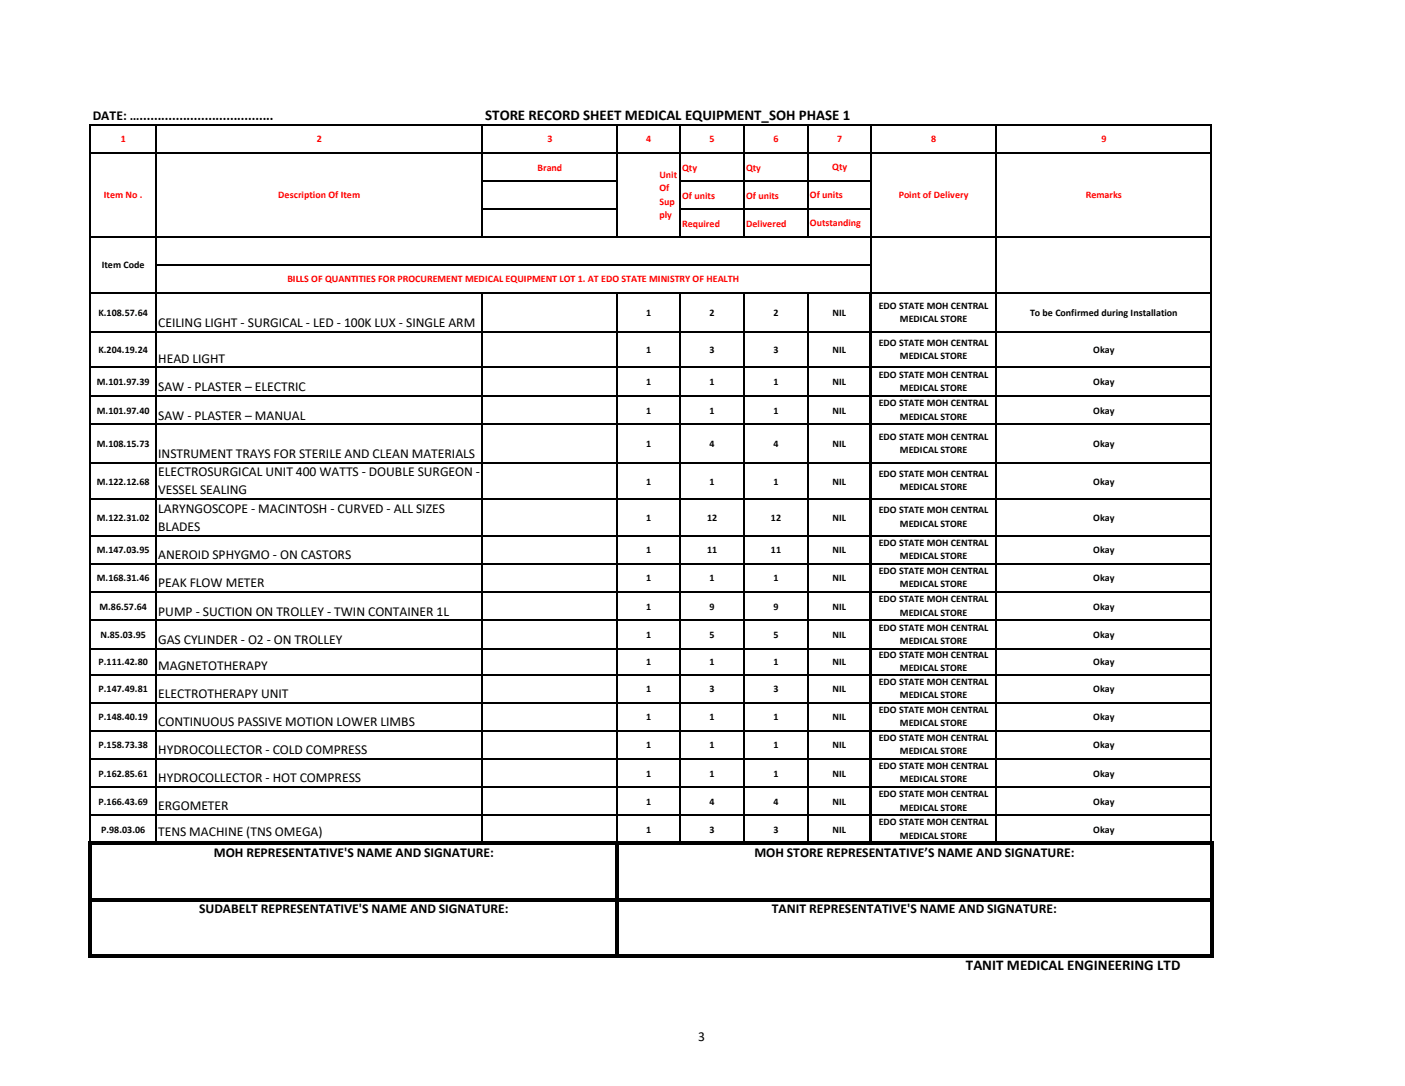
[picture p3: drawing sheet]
<svg xmlns="http://www.w3.org/2000/svg" width="279mm" height="216mm" viewBox="0 0 279 216" stroke-linecap="round" stroke-linejoin="round" font-family="sans-serif">
<defs><g id="words">
<g font-size="3">
<text x="96.5" y="23.9">STORE RECORD SHEET MEDICAL EQUIPMENT_SOH PHASE 1</text>
<text x="192.1" y="192.8">TANIT MEDICAL ENGINEERING LTD</text>
</g>
<g font-size="2.7">
<text x="18.5" y="23.9">DATE: ….....................................</text>
<text x="31.5" y="65">CEILING LIGHT - SURGICAL - LED - 100K LUX - SINGLE ARM</text>
<text x="31.5" y="72.1">HEAD LIGHT</text>
<text x="31.5" y="77.7">SAW - PLASTER – ELECTRIC</text>
<text x="31.5" y="83.4">SAW - PLASTER – MANUAL</text>
<text x="31.5" y="91">INSTRUMENT TRAYS FOR STERILE AND CLEAN MATERIALS</text>
<text x="31.5" y="94.6">ELECTROSURGICAL UNIT 400 WATTS - DOUBLE SURGEON -</text>
<text x="31.5" y="98.2">VESSEL SEALING</text>
<text x="31.5" y="101.9">LARYNGOSCOPE - MACINTOSH - CURVED - ALL SIZES</text>
<text x="31.5" y="105.5">BLADES</text>
<text x="31.5" y="111.1">ANEROID SPHYGMO - ON CASTORS</text>
<text x="31.5" y="116.7">PEAK FLOW METER</text>
<text x="31.5" y="122.4">PUMP - SUCTION ON TROLLEY - TWIN CONTAINER 1L</text>
<text x="31.5" y="128">GAS CYLINDER - O2 - ON TROLLEY</text>
<text x="31.5" y="133.1">MAGNETOTHERAPY</text>
<text x="31.5" y="138.7">ELECTROTHERAPY UNIT</text>
<text x="31.5" y="144.3">CONTINUOUS PASSIVE MOTION LOWER LIMBS</text>
<text x="31.5" y="149.9">HYDROCOLLECTOR - COLD COMPRESS</text>
<text x="31.5" y="155.5">HYDROCOLLECTOR - HOT COMPRESS</text>
<text x="31.5" y="161.1">ERGOMETER</text>
<text x="31.5" y="166.2">TENS MACHINE (TNS OMEGA)</text>
<text x="42.5" y="170.4">MOH REPRESENTATIVE'S NAME AND SIGNATURE:</text>
<text x="150" y="170.4">MOH STORE REPRESENTATIVE’S NAME AND SIGNATURE:</text>
<text x="39.6" y="181.6">SUDABELT REPRESENTATIVE'S NAME AND SIGNATURE:</text>
<text x="153.5" y="181.6">TANIT REPRESENTATIVE'S NAME AND SIGNATURE:</text>
<text x="138.9" y="206.9">3</text>
</g>
<g font-size="2" fill="#f00">
<text x="24" y="28.3">1</text>
<text x="63" y="28.3">2</text>
<text x="108.9" y="28.3">3</text>
<text x="128.5" y="28.2">4</text>
<text x="141.1" y="28.3">5</text>
<text x="153.8" y="28.3">6</text>
<text x="166.5" y="28.2">7</text>
<text x="185.1" y="28.2">8</text>
<text x="219" y="28.3">9</text>
<text x="106.9" y="33.9">Brand</text>
<text x="131.1" y="35.4">Unit</text>
<text x="135.7" y="33.9">Qty</text>
<text x="148.4" y="33.9">Qty</text>
<text x="165.5" y="33.7">Qty</text>
<text x="20.7" y="39.3">Item No .</text>
<text x="55.3" y="39.3">Description Of Item</text>
<text x="131.1" y="38">Of</text>
<text x="131.1" y="40.7">Sup</text>
<text x="135.7" y="39.5">Of units</text>
<text x="148.4" y="39.5">Of units</text>
<text x="161.1" y="39.3">Of units</text>
<text x="178.7" y="39.3">Point of Delivery</text>
<text x="215.9" y="39.3">Remarks</text>
<text x="131.1" y="43.4">ply</text>
<text x="135.7" y="45.1">Required</text>
<text x="148.4" y="45.1">Delivered</text>
<text x="161.1" y="44.9">Outstanding</text>
<text x="57.2" y="56.1">BILLS OF QUANTITIES FOR PROCUREMENT MEDICAL EQUIPMENT LOT 1. AT EDO STATE MINISTRY OF HEALTH</text>
</g>
<g font-size="2">
<text x="20.2" y="53.3">Item Code</text>
<text x="19.6" y="62.9">K.108.57.64</text>
<text x="128.5" y="62.9">1</text>
<text x="141.1" y="62.9">2</text>
<text x="153.8" y="62.9">2</text>
<text x="165.5" y="62.9">NIL</text>
<text x="174.7" y="61.4">EDO STATE MOH CENTRAL</text>
<text x="179" y="64.1">MEDICAL STORE</text>
<text x="204.8" y="62.9">To be Confirmed during Installation</text>
<text x="19.6" y="70.2">K.204.19.24</text>
<text x="128.5" y="70.2">1</text>
<text x="141.1" y="70.2">3</text>
<text x="153.8" y="70.2">3</text>
<text x="165.5" y="70.2">NIL</text>
<text x="174.7" y="68.7">EDO STATE MOH CENTRAL</text>
<text x="179" y="71.4">MEDICAL STORE</text>
<text x="217.4" y="70.2">Okay</text>
<text x="19.3" y="76.6">M.101.97.39</text>
<text x="128.5" y="76.6">1</text>
<text x="141.1" y="76.6">1</text>
<text x="153.8" y="76.6">1</text>
<text x="165.5" y="76.6">NIL</text>
<text x="174.7" y="75.1">EDO STATE MOH CENTRAL</text>
<text x="179" y="77.8">MEDICAL STORE</text>
<text x="217.4" y="76.6">Okay</text>
<text x="19.3" y="82.3">M.101.97.40</text>
<text x="128.5" y="82.3">1</text>
<text x="141.1" y="82.3">1</text>
<text x="153.8" y="82.3">1</text>
<text x="165.5" y="82.3">NIL</text>
<text x="174.7" y="80.8">EDO STATE MOH CENTRAL</text>
<text x="179" y="83.5">MEDICAL STORE</text>
<text x="217.4" y="82.3">Okay</text>
<text x="19.3" y="88.9">M.108.15.73</text>
<text x="128.5" y="88.9">1</text>
<text x="141.1" y="88.9">4</text>
<text x="153.8" y="88.9">4</text>
<text x="165.5" y="88.9">NIL</text>
<text x="174.7" y="87.4">EDO STATE MOH CENTRAL</text>
<text x="217.4" y="88.9">Okay</text>
<text x="174.7" y="94.8">EDO STATE MOH CENTRAL</text>
<text x="179" y="90.1">MEDICAL STORE</text>
<text x="19.3" y="96.3">M.122.12.68</text>
<text x="128.5" y="96.3">1</text>
<text x="141.1" y="96.3">1</text>
<text x="153.8" y="96.3">1</text>
<text x="165.5" y="96.3">NIL</text>
<text x="179" y="97.5">MEDICAL STORE</text>
<text x="217.4" y="96.3">Okay</text>
<text x="19.3" y="103.6">M.122.31.02</text>
<text x="128.5" y="103.6">1</text>
<text x="140.6" y="103.6">12</text>
<text x="153.3" y="103.6">12</text>
<text x="165.5" y="103.6">NIL</text>
<text x="174.7" y="102">EDO STATE MOH CENTRAL</text>
<text x="179" y="104.7">MEDICAL STORE</text>
<text x="217.4" y="103.6">Okay</text>
<text x="19.3" y="110">M.147.03.95</text>
<text x="128.5" y="110">1</text>
<text x="140.6" y="110">11</text>
<text x="153.3" y="110">11</text>
<text x="165.5" y="110">NIL</text>
<text x="174.7" y="108.5">EDO STATE MOH CENTRAL</text>
<text x="179" y="111.2">MEDICAL STORE</text>
<text x="217.4" y="110">Okay</text>
<text x="19.3" y="115.6">M.168.31.46</text>
<text x="128.5" y="115.6">1</text>
<text x="141.1" y="115.6">1</text>
<text x="153.8" y="115.6">1</text>
<text x="165.5" y="115.6">NIL</text>
<text x="174.7" y="114.1">EDO STATE MOH CENTRAL</text>
<text x="174.7" y="119.7">EDO STATE MOH CENTRAL</text>
<text x="179" y="116.8">MEDICAL STORE</text>
<text x="217.4" y="115.6">Okay</text>
<text x="19.8" y="121.2">M.86.57.64</text>
<text x="128.5" y="121.2">1</text>
<text x="141.1" y="121.2">9</text>
<text x="153.8" y="121.2">9</text>
<text x="165.5" y="121.2">NIL</text>
<text x="174.7" y="125.4">EDO STATE MOH CENTRAL</text>
<text x="179" y="122.4">MEDICAL STORE</text>
<text x="217.4" y="121.2">Okay</text>
<text x="20" y="126.9">N.85.03.95</text>
<text x="128.5" y="126.9">1</text>
<text x="141.1" y="126.9">5</text>
<text x="153.8" y="126.9">5</text>
<text x="165.5" y="126.9">NIL</text>
<text x="174.7" y="130.8">EDO STATE MOH CENTRAL</text>
<text x="179" y="128.1">MEDICAL STORE</text>
<text x="217.4" y="126.9">Okay</text>
<text x="19.6" y="132.3">P.111.42.80</text>
<text x="19.6" y="137.6">P.147.49.81</text>
<text x="128.5" y="132.3">1</text>
<text x="128.5" y="137.6">1</text>
<text x="141.1" y="132.3">1</text>
<text x="141.1" y="137.6">3</text>
<text x="153.8" y="132.3">1</text>
<text x="153.8" y="137.6">3</text>
<text x="165.5" y="132.3">NIL</text>
<text x="165.5" y="137.6">NIL</text>
<text x="174.7" y="136.1">EDO STATE MOH CENTRAL</text>
<text x="179" y="133.5">MEDICAL STORE</text>
<text x="217.4" y="132.3">Okay</text>
<text x="217.4" y="137.6">Okay</text>
<text x="19.6" y="143.2">P.148.40.19</text>
<text x="128.5" y="143.2">1</text>
<text x="141.1" y="143.2">1</text>
<text x="153.8" y="143.2">1</text>
<text x="165.5" y="143.2">NIL</text>
<text x="174.7" y="141.7">EDO STATE MOH CENTRAL</text>
<text x="179" y="138.8">MEDICAL STORE</text>
<text x="217.4" y="143.2">Okay</text>
<text x="19.6" y="148.8">P.158.73.38</text>
<text x="128.5" y="148.8">1</text>
<text x="141.1" y="148.8">1</text>
<text x="153.8" y="148.8">1</text>
<text x="165.5" y="148.8">NIL</text>
<text x="174.7" y="147.3">EDO STATE MOH CENTRAL</text>
<text x="179" y="144.4">MEDICAL STORE</text>
<text x="179" y="150">MEDICAL STORE</text>
<text x="217.4" y="148.8">Okay</text>
<text x="19.6" y="154.4">P.162.85.61</text>
<text x="128.5" y="154.4">1</text>
<text x="141.1" y="154.4">1</text>
<text x="153.8" y="154.4">1</text>
<text x="165.5" y="154.4">NIL</text>
<text x="174.7" y="152.9">EDO STATE MOH CENTRAL</text>
<text x="179" y="155.6">MEDICAL STORE</text>
<text x="217.4" y="154.4">Okay</text>
<text x="19.6" y="160">P.166.43.69</text>
<text x="128.5" y="160">1</text>
<text x="141.1" y="160">4</text>
<text x="153.8" y="160">4</text>
<text x="165.5" y="160">NIL</text>
<text x="174.7" y="158.5">EDO STATE MOH CENTRAL</text>
<text x="179" y="161.2">MEDICAL STORE</text>
<text x="217.4" y="160">Okay</text>
<text x="20.1" y="165.6">P.98.03.06</text>
<text x="128.5" y="165.6">1</text>
<text x="141.1" y="165.6">3</text>
<text x="153.8" y="165.6">3</text>
<text x="165.5" y="165.6">NIL</text>
<text x="174.7" y="164.1">EDO STATE MOH CENTRAL</text>
<text x="179" y="166.7">MEDICAL STORE</text>
<text x="217.4" y="165.6">Okay</text>
</g>
</g></defs>
<g fill="none" stroke="#000" stroke-width=".25">
<path d="M17.9 24.7v142.6M18.1 24.8h222.9M18.1 30.4h222.9M31 24.9v142.4M95.9 24.9v22.4M96.1 36h26.7M122.7 24.9v22.4M135.2 24.9v22.4M135.4 36h38M147.9 24.9v22.4M160.6 24.9v22.4M173.2 24.9v142.4"/>
<path d="M198 24.9v142.4M240.9 24.9v142.4M18.1 47.2h222.9M18.1 58.3h222.9M31.1 52.8h142.3M95.9 58.5v108.8M96.1 41.6h26.7M122.7 58.5v108.8M135.2 58.5v108.8M135.4 41.6h38M147.9 58.5v108.8M160.6 58.5v108.8"/>
<path d="M173 58.5v108.8M18.1 66h222.9M18.1 73h222.9M18.1 78.7h222.9M18.1 84.4h222.9M18.1 92h222.9M18.1 99.2h222.9M18.1 106.5h222.9M18.1 112.1h222.9M18.1 117.7h222.9M18.1 123.3h222.9M18.1 129h222.9"/>
<path d="M18.1 134.1h222.9M18.1 139.7h222.9M18.1 145.3h222.9M18.1 150.9h222.9M18.1 156.4h222.9M18.1 162h222.9"/>
</g>
<g fill="#000">
<path d="M18.3 167.3h223v.7h-223z" fill-rule="evenodd"/>
<path d="M18.3 178.5h223v.7h-223z" fill-rule="evenodd"/>
<path d="M17.6 167.3h.7v23.1h-.7z" fill-rule="evenodd"/>
<path d="M18.3 189.6h223v.8h-223z" fill-rule="evenodd"/>
<path d="M122.4 168h.7v22.4h-.7z" fill-rule="evenodd"/>
<path d="M240.6 168h.7v22.4h-.7z" fill-rule="evenodd"/>
</g>
<use href="#words"/>
</svg>
